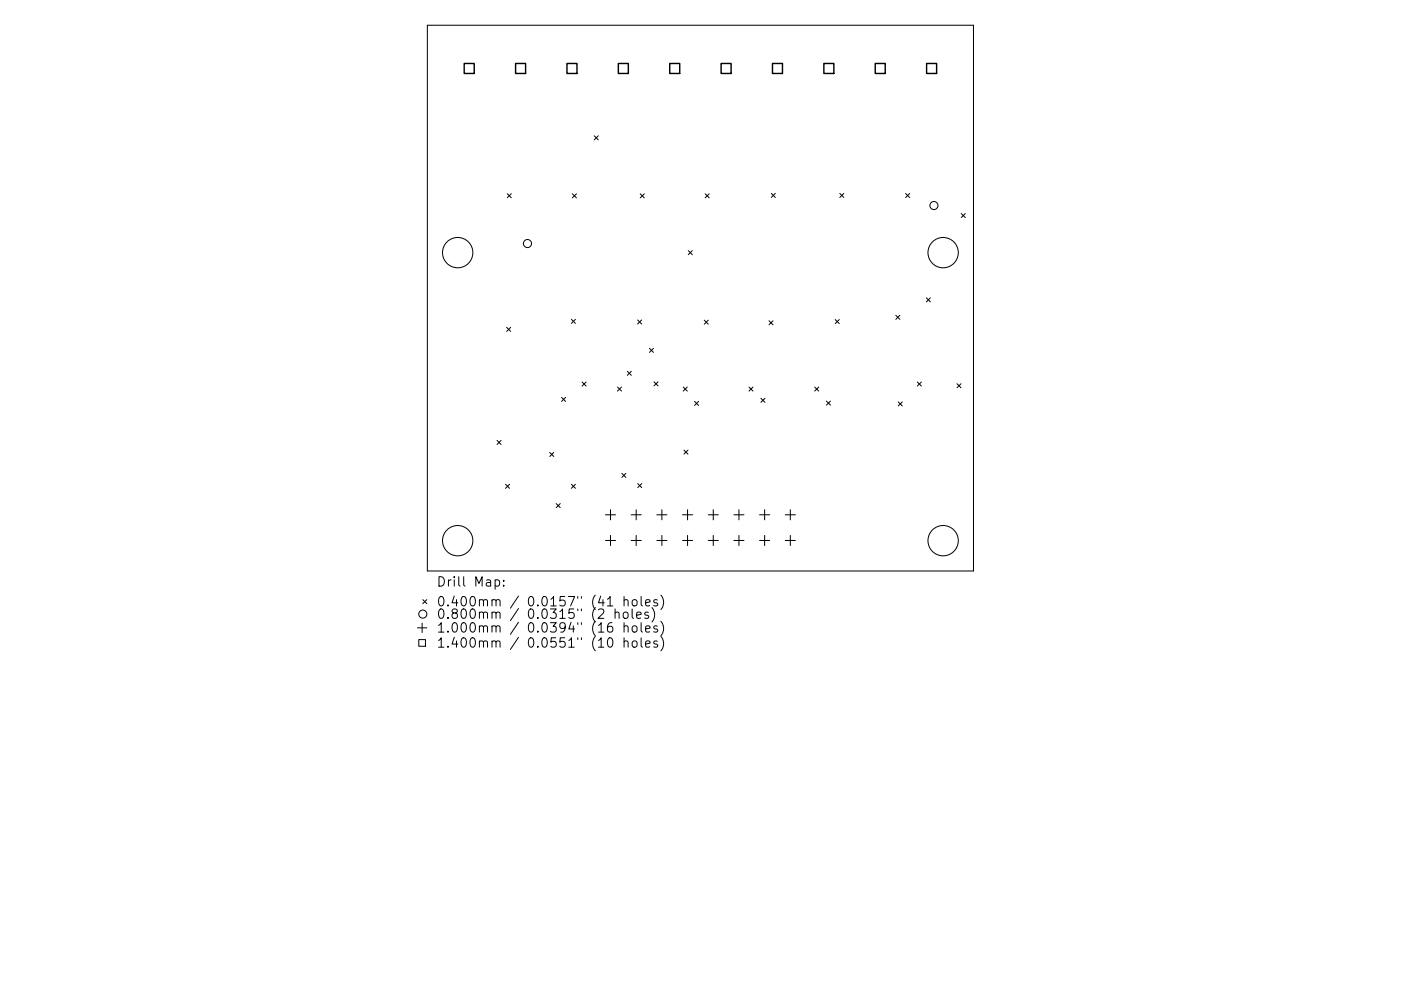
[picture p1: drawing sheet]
<svg xmlns="http://www.w3.org/2000/svg" width="297mm" height="210mm" viewBox="0 0 297 210" stroke-linecap="round" stroke-linejoin="round" font-family="sans-serif">
<defs><g id="words">
<g font-size="2.8">
<text x="92.5" y="125.1">Drill</text>
<text x="100.5" y="125.1">Map:</text>
<text x="92.5" y="129.3">0.400mm</text>
<text x="92.5" y="131.9">0.800mm</text>
<text x="111.9" y="129.3">0.0157&quot;</text>
<text x="111.9" y="131.9">0.0315&quot;</text>
<text x="125.7" y="129.3">(41</text>
<text x="125.7" y="131.9">(2</text>
<text x="130.6" y="131.9">holes)</text>
<text x="132.5" y="129.3">holes)</text>
<text x="92.5" y="134.8">1.000mm</text>
<text x="111.9" y="134.8">0.0394&quot;</text>
<text x="125.7" y="134.8">(16</text>
<text x="132.5" y="134.8">holes)</text>
<text x="92.5" y="138">1.400mm</text>
<text x="111.9" y="138">0.0551&quot;</text>
<text x="125.7" y="138">(10</text>
<text x="132.5" y="138">holes)</text>
</g>
</g></defs>
<g fill="none" stroke="#000" stroke-width=".21">
<path d="M90.6 5.4h115.8v115.7h-115.8zM126 28.8l.8 .9M126.8 28.8l-.8 .9M107.5 41.1l.9 .9M108.4 41.1l-.9 .9M121.4 41.1l.8 .9M122.2 41.1l-.8 .9M135.7 41.1l.9 .9M136.6 41.1l-.9 .9M145.9 53.2l.9 .8M146.8 53.2l-.9 .8M149.5 41.1l.9 .9"/>
<path d="M150.4 41.1l-.9 .9M163.5 41l.9 .9M164.4 41l-.9 .9M178 41l.9 .9M178.9 41l-.9 .9M192 41.1l.9 .8M192.9 41.1l-.9 .8M203.8 45.3l.9 .9M204.7 45.3l-.9 .9M107.4 69.4l.9 .9M108.3 69.4l-.9 .9M121.1 67.8l.9 .8"/>
<path d="M122 67.8l-.9 .8M133 78.8l.9 .8M133.9 78.8l-.9 .8M135.2 67.9l.8 .8M136 67.9l-.8 .8M137.7 73.9l.9 .9M138.6 73.9l-.9 .9M149.3 67.9l.9 .9M150.2 67.9l-.9 .9M163 68.1l.9 .8M163.9 68.1l-.9 .8M177.1 67.8l.8 .9"/>
<path d="M177.9 67.8l-.8 .9M189.9 66.9l.9 .9M190.8 66.9l-.9 .9M196.4 63.2l.9 .8M197.3 63.2l-.9 .8M105.4 93.4l.8 .9M106.2 93.4l-.8 .9M116.6 96l.8 .9M117.4 96l-.8 .9M119.1 84.3l.8 .9M119.9 84.3l-.8 .9M123.4 81l.9 .9"/>
<path d="M124.3 81l-.9 .9M130.9 82.1l.9 .9M131.8 82.1l-.9 .9M138.7 81l.8 .9M139.5 81l-.8 .9M144.9 82.1l.8 .9M145 95.5l.9 .9M145.7 82.1l-.8 .9M145.9 95.5l-.9 .9M147.3 85.2l.8 .8M148.1 85.2l-.8 .8M158.8 82.1l.9 .9"/>
<path d="M159.7 82.1l-.9 .9M161.3 84.5l.9 .9M162.2 84.5l-.9 .9M172.7 82.1l.9 .9M173.6 82.1l-.9 .9M175.2 85.1l.9 .9M176.1 85.1l-.9 .9M190.4 85.3l.9 .8M191.3 85.3l-.9 .8M194.5 81l.9 .9M195.4 81l-.9 .9M202.9 81.4l.9 .9"/>
<path d="M203.8 81.4l-.9 .9M107.2 102.7l.8 .9M108 102.7l-.8 .9M117.9 106.8l.9 .9M118.8 106.8l-.9 .9M121.1 102.7l.9 .9M122 102.7l-.9 .9M128.4 109.2h2.1M128.4 114.7h2.1M129.4 108.2v2.1M129.4 113.6v2.1M131.8 100.4l.9 .9"/>
<path d="M132.7 100.4l-.9 .9M133.8 109.2h2.2M133.8 114.7h2.2M134.9 108.2v2.1M134.9 113.6v2.1M135.2 102.6l.9 .9M136.1 102.6l-.9 .9M139.3 109.2h2.1M139.3 114.7h2.1M140.3 108.2v2.1M140.3 113.6v2.1M144.7 109.2h2.2"/>
<path d="M144.7 114.7h2.2M145.8 108.2v2.1M145.8 113.6v2.1M150.2 109.2h2.1M150.2 114.7h2.1M151.2 108.2v2.1M151.2 113.6v2.1M155.6 109.2h2.1M155.6 114.7h2.1M156.7 108.2v2.1M156.7 113.6v2.1M161 109.2h2.2"/>
<path d="M161 114.7h2.2M162.1 108.2v2.1M162.1 113.6v2.1M166.5 109.2h2.1M166.5 114.7h2.1M167.6 108.2v2.1M167.6 113.6v2.1M88.5 133.2h2M88.8 135.7h1.4v1.4h-1.4zM89.5 132.2v2M89.6 127.2l.9 .9M90.5 127.2l-.9 .9"/>
<path d="M98.3 122.4v1.7l.3 .3M104.3 127.4l.3-.2 .5 .1 .1 1.3M104.3 130.1a.5 .5 0 0 1 .9 0v1.1M104.3 133a.5 .5 0 0 1 .9 .1v1M104.3 136.2l.3-.2 .5 .1 .1 1.2M105.2 127.5l.3-.3 .4 .1 .1 1.3M105.2 130.1l.3-.2 .4 .1 .1 1.2M105.2 133.1l.3-.3 .4 .1 .1 1.2M105.2 136.3l.3-.3 .4 .1 .1 1.2M109.9 126.5l-1.7 2.5M109.9 129.1l-1.7 2.6M109.9 132l-1.7 2.6"/>
<path d="M109.9 135.2l-1.7 2.6M122.5 126.6v.3M122.5 129.2v.4M122.5 132.1v.4M122.5 135.3v.4M123.3 126.6v.3M123.3 129.2v.4M123.3 132.1v.4M123.3 135.3v.4"/>
<circle cx="97" cy="53.6" r="3.2"/>
<circle cx="111.8" cy="51.7" r=".86"/>
<circle cx="198" cy="43.6" r=".86"/>
<circle cx="200" cy="53.6" r="3.2"/>
<circle cx="97" cy="114.7" r="3.2"/>
<circle cx="200" cy="114.7" r="3.2"/>
<circle cx="89.6" cy="130.3" r=".86"/>
</g>
<path d="M98.4 13.5h2.1v2.1h-2.1zM109.3 13.5h2.1v2.1h-2.1zM120.2 13.5h2.1v2.1h-2.1zM131.1 13.5h2.1v2.1h-2.1zM142 13.5h2.1v2.1h-2.1zM152.9 13.5h2.1v2.1h-2.1zM163.8 13.5h2.1v2.1h-2.1zM174.7 13.5h2.1v2.1h-2.1zM185.6 13.5h2.1v2.1h-2.1zM196.5 13.5h2.1v2.1h-2.1z" fill="none" stroke="#000" stroke-width=".3"/>
<use href="#words"/>
</svg>
